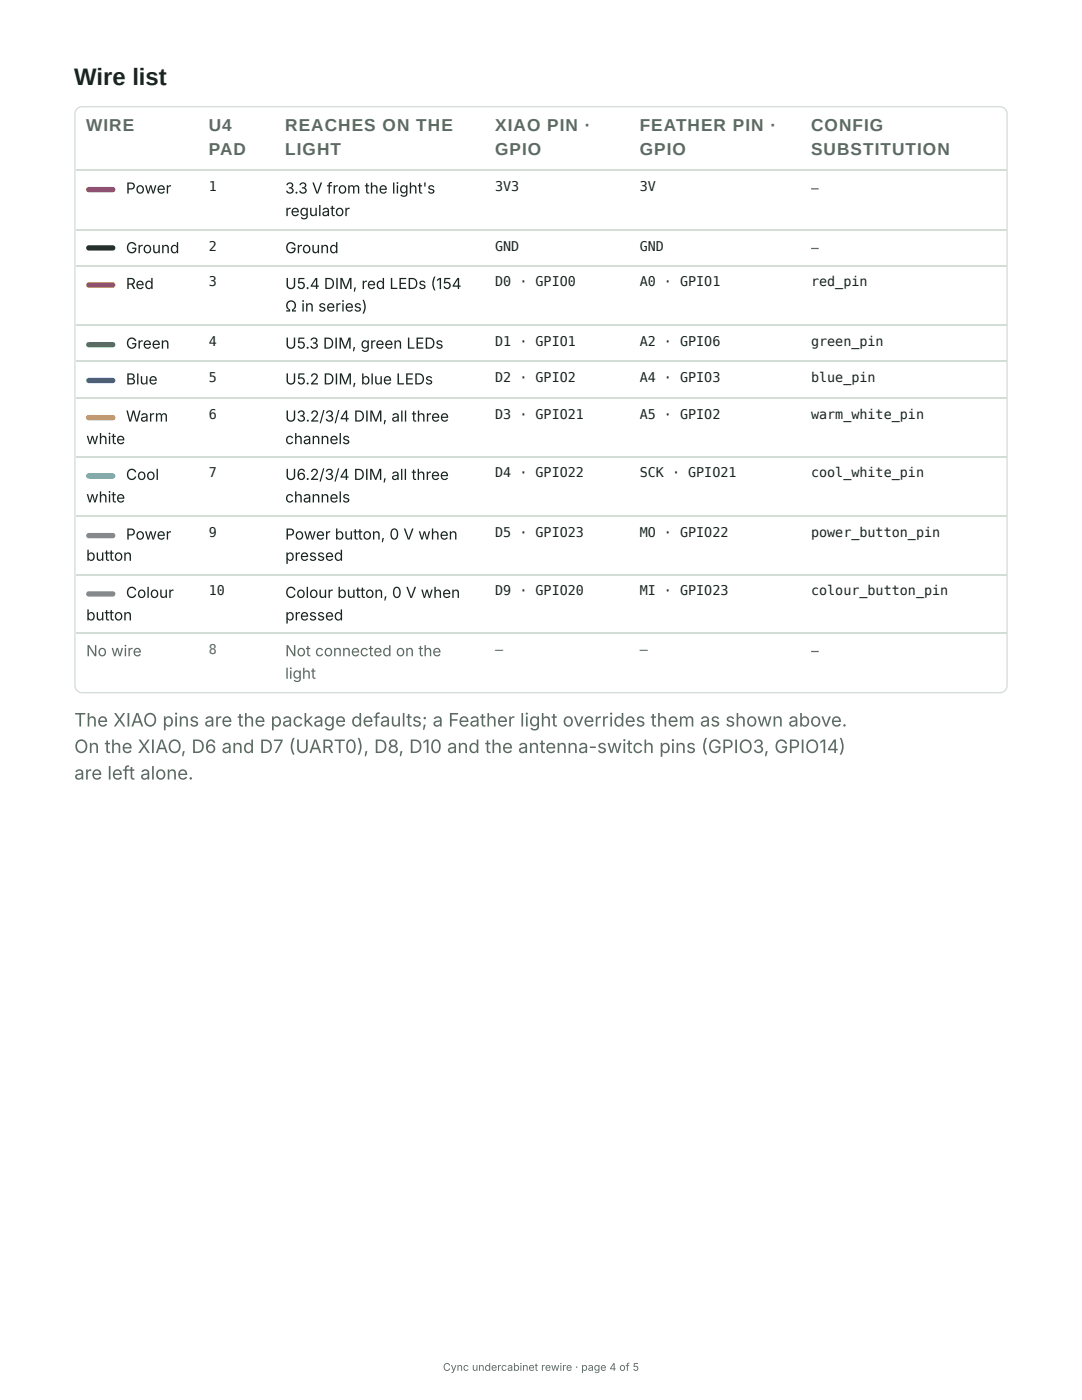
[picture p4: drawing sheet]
<svg xmlns="http://www.w3.org/2000/svg" width="216mm" height="279mm" viewBox="0 0 216 279" stroke-linecap="round" stroke-linejoin="round" font-family="sans-serif">
<defs><g id="words">
<text font-size="4.8" fill="#1a2420" x="14.8" y="16.9">Wire list</text>
<g font-size="3.7" fill="#5b6b63">
<text x="14.8" y="145">The XIAO pins are the package defaults; a Feather light overrides them as shown above.</text>
<text x="14.8" y="150.3">On the XIAO, D6 and D7 (UART0), D8, D10 and the antenna-switch pins (GPIO3, GPIO14)</text>
<text x="14.8" y="155.6">are left alone.</text>
</g>
<g font-size="3.4" fill="#5b6b63">
<text x="17.2" y="26.2">WIRE</text>
<text x="41.7" y="26.2">U4</text>
<text x="56.9" y="26.2">REACHES ON THE</text>
<text x="98.8" y="26.2">XIAO PIN ·</text>
<text x="127.6" y="26.2">FEATHER PIN ·</text>
<text x="161.8" y="26.2">CONFIG</text>
<text x="41.7" y="31">PAD</text>
<text x="56.9" y="31">LIGHT</text>
<text x="98.8" y="31">GPIO</text>
<text x="127.6" y="31">GPIO</text>
<text x="161.8" y="31">SUBSTITUTION</text>
</g>
<g font-size="3" fill="#1a2420">
<text x="25.1" y="38.6">Power</text>
<text x="56.9" y="38.6">3.3 V from the light's</text>
<text x="56.9" y="43.1">regulator</text>
<text x="25.1" y="50.5">Ground</text>
<text x="56.9" y="50.5">Ground</text>
<text x="25.1" y="57.7">Red</text>
<text x="56.9" y="57.7">U5.4 DIM, red LEDs (154</text>
<text x="56.9" y="62.2">Ω in series)</text>
<text x="25.1" y="69.6">Green</text>
<text x="56.9" y="69.6">U5.3 DIM, green LEDs</text>
<text x="25.1" y="76.7">Blue</text>
<text x="56.9" y="76.7">U5.2 DIM, blue LEDs</text>
<text x="17.2" y="88.6">white</text>
<text x="25.1" y="84.1">Warm</text>
<text x="56.9" y="84.1">U3.2/3/4 DIM, all three</text>
<text x="56.9" y="88.6">channels</text>
<text x="25.1" y="95.8">Cool</text>
<text x="56.9" y="95.8">U6.2/3/4 DIM, all three</text>
<text x="17.2" y="100.3">white</text>
<text x="56.9" y="100.3">channels</text>
<text x="25.1" y="107.7">Power</text>
<text x="56.9" y="107.7">Power button, 0 V when</text>
<text x="17.2" y="111.9">button</text>
<text x="56.9" y="111.9">pressed</text>
<text x="25.1" y="119.3">Colour</text>
<text x="56.9" y="119.3">Colour button, 0 V when</text>
<text x="17.2" y="123.8">button</text>
<text x="56.9" y="123.8">pressed</text>
</g>
<g font-size="3" fill="#5b6b63">
<text x="161.8" y="38.6">–</text>
<text x="161.8" y="50.5">–</text>
<text x="17.2" y="131">No wire</text>
<text x="56.9" y="131">Not connected on the</text>
<text x="161.8" y="131">–</text>
<text x="56.9" y="135.5">light</text>
</g>
<g font-size="2.7" fill="#1a2420">
<text x="41.7" y="38.1">1</text>
<text x="98.8" y="38.1">3V3</text>
<text x="127.6" y="38.1">3V</text>
<text x="41.7" y="50">2</text>
<text x="98.8" y="50">GND</text>
<text x="127.6" y="50">GND</text>
<text x="41.7" y="57.2">3</text>
<text x="98.8" y="57.2">D0 · GPIO0</text>
<text x="127.6" y="57.2">A0 · GPIO1</text>
<text x="161.8" y="57.2">red_pin</text>
<text x="41.7" y="69.1">4</text>
<text x="98.8" y="69.1">D1 · GPIO1</text>
<text x="127.6" y="69.1">A2 · GPIO6</text>
<text x="161.8" y="69.1">green_pin</text>
<text x="41.7" y="76.2">5</text>
<text x="98.8" y="76.2">D2 · GPIO2</text>
<text x="127.6" y="76.2">A4 · GPIO3</text>
<text x="161.8" y="76.2">blue_pin</text>
<text x="41.7" y="83.6">6</text>
<text x="98.8" y="83.6">D3 · GPIO21</text>
<text x="127.6" y="83.6">A5 · GPIO2</text>
<text x="161.8" y="83.6">warm_white_pin</text>
<text x="41.7" y="95.2">7</text>
<text x="98.8" y="95.2">D4 · GPIO22</text>
<text x="127.6" y="95.2">SCK · GPIO21</text>
<text x="161.8" y="95.2">cool_white_pin</text>
<text x="41.7" y="107.2">9</text>
<text x="98.8" y="107.2">D5 · GPIO23</text>
<text x="127.6" y="107.2">MO · GPIO22</text>
<text x="161.8" y="107.2">power_button_pin</text>
<text x="41.7" y="118.8">10</text>
<text x="98.8" y="118.8">D9 · GPIO20</text>
<text x="127.6" y="118.8">MI · GPIO23</text>
<text x="161.8" y="118.8">colour_button_pin</text>
</g>
<g font-size="2.7" fill="#5b6b63">
<text x="41.7" y="130.4">8</text>
<text x="98.8" y="130.4">–</text>
<text x="127.6" y="130.4">–</text>
</g>
<text font-size="2.1" fill="#5b6b63" x="88.4" y="273.6">Cync undercabinet rewire · page 4 of 5</text>
</g></defs>
<path d="M15.1 34h185.7M15.4 21.7l.4-.3 .6-.1h183.1a1.46 1.46 0 0 1 1.5 1.5v114a1.46 1.46 0 0 1-1.5 1.4h-183.1a1.46 1.46 0 0 1-1.5-1.4v-114l.2-.6zM15.1 45.9h185.7M15.1 53h185.7M15.1 65h185.7M15.1 72.1h185.7M15.1 79.5h185.7M15.1 91.1h185.7M15.1 103.1h185.7M15.1 114.7h185.7M15.1 126.3h185.7" fill="none" stroke="#d5ddd7" stroke-width=".26"/>
<path d="M17.4 37.5l.3-.2h4.8a.53 .53 0 0 1 .5 .5 .53 .53 0 0 1-.5 .6h-4.8a.53 .53 0 0 1-.5-.4 .53 .53 0 0 1 .2-.5z" fill="#c62f2f"/>
<path d="M17.4 49.1l.3-.2h4.8a.53 .53 0 0 1 .5 .6 .53 .53 0 0 1-.5 .5h-4.8a.53 .53 0 0 1-.5-.3 .53 .53 0 0 1 .2-.6z" fill="#2b2b2b"/>
<path d="M17.4 56.5l.3-.1h4.8a.53 .53 0 0 1 .5 .5 .53 .53 0 0 1-.5 .5h-4.8a.53 .53 0 0 1-.5-.3 .53 .53 0 0 1 .2-.6z" fill="#e0442f"/>
<path d="M17.4 68.4l.3-.1h4.8a.53 .53 0 0 1 .5 .5 .53 .53 0 0 1-.5 .5h-4.8a.53 .53 0 0 1-.5-.3 .53 .53 0 0 1 .2-.6z" fill="#2e9b47"/>
<path d="M17.4 75.6l.3-.2h4.8a.53 .53 0 0 1 .5 .5 .53 .53 0 0 1-.5 .6h-4.8a.53 .53 0 0 1-.5-.4 .53 .53 0 0 1 .2-.5z" fill="#2f63d6"/>
<path d="M17.4 83l.3-.2h4.8a.53 .53 0 0 1 .5 .5 .53 .53 0 0 1-.5 .6h-4.8a.53 .53 0 0 1-.5-.4 .53 .53 0 0 1 .2-.5z" fill="#d98a1c"/>
<path d="M17.4 94.6l.3-.1h4.8a.53 .53 0 0 1 .5 .5 .53 .53 0 0 1-.5 .5h-4.8a.53 .53 0 0 1-.5-.3 .53 .53 0 0 1 .2-.6z" fill="#3aa6b9"/>
<g fill="#7b4fc4">
<path d="M17.4 106.5l.3-.1h4.8a.53 .53 0 0 1 .5 .5 .53 .53 0 0 1-.5 .5h-4.8a.53 .53 0 0 1-.5-.3 .53 .53 0 0 1 .2-.6z"/>
<path d="M17.4 118.2l.3-.2h4.8a.53 .53 0 0 1 .5 .5 .53 .53 0 0 1-.5 .6h-4.8a.53 .53 0 0 1-.5-.4 .53 .53 0 0 1 .2-.5z"/>
</g>
<use href="#words"/>
</svg>
